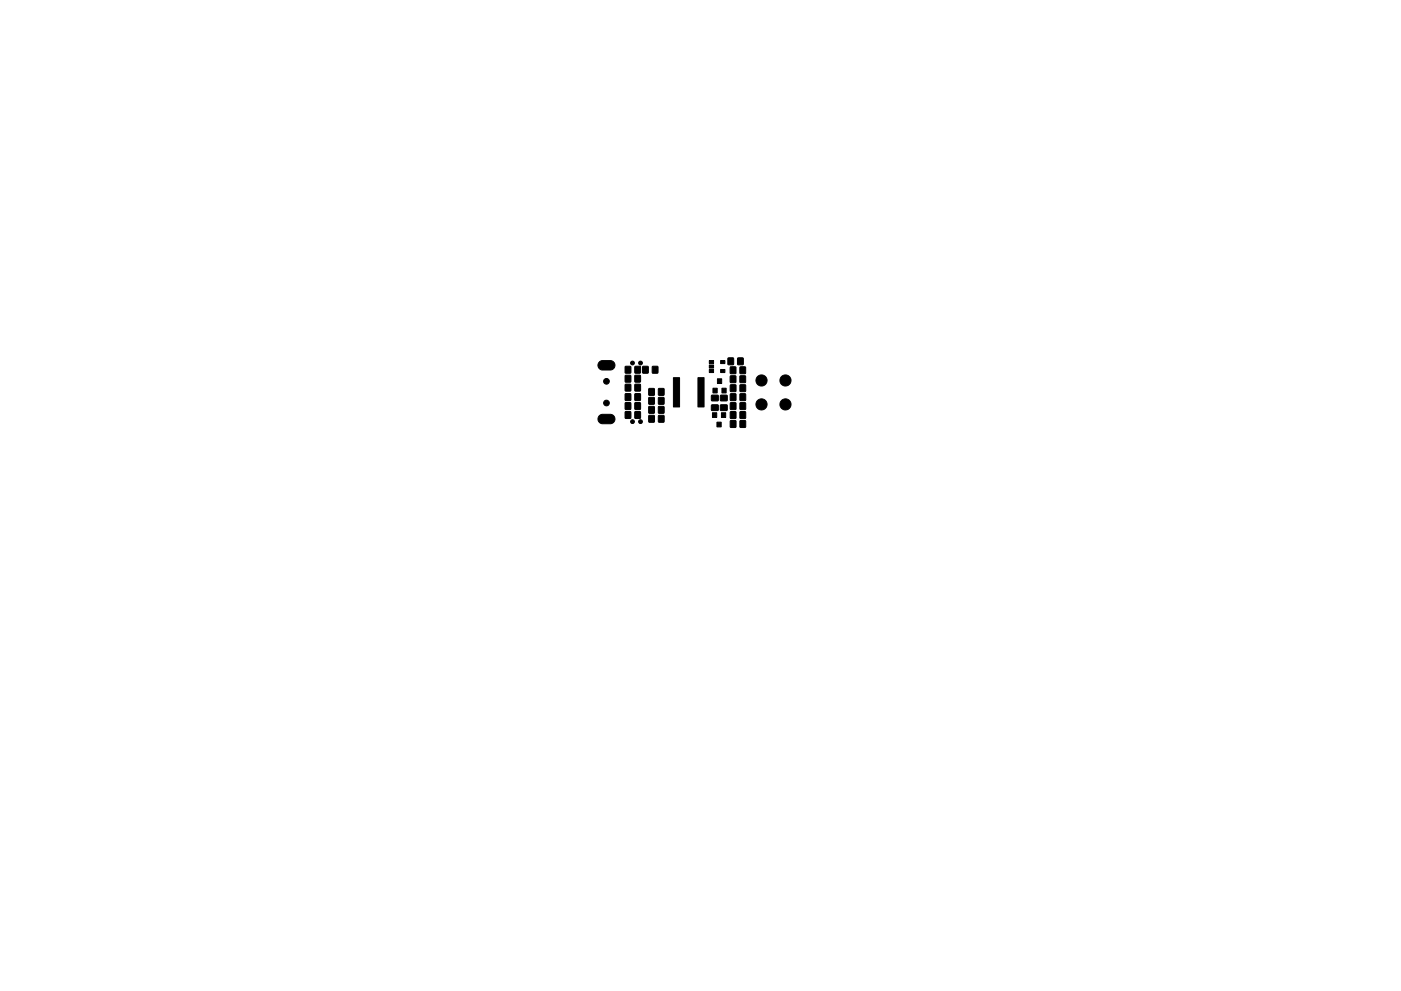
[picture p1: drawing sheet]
<svg xmlns="http://www.w3.org/2000/svg" width="297mm" height="210mm" viewBox="0 0 297 210" stroke-linecap="round" stroke-linejoin="round" font-family="sans-serif">
<g fill="#000" stroke="#000" stroke-width=".21">
<path d="M127.1 76.8l.5-.3h1.8a1 1 0 0 1 1 1 1 1 0 0 1-1 1h-1.7a1 1 0 0 1-.9-.6 1 1 0 0 1 .3-1.1zM132.6 79.7h1.1v1.4l-1.1-.1zM132.6 77.8h1.1v1.4l-1.1-.1zM134.6 79.7h1.2l-.1 1.4-1.1-.1zM134.6 77.8h1.2l-.1 1.4-1.1-.1zM136.3 77.8h1.1v1.4l-1.1-.1zM138.3 77.8h1.2l-.1 1.4-1.1-.1zM150.4 78.4h.9v.6h-.9zM150.4 77.4h.9v.7h-.9zM150.4 76.5h.9v.6h-.9zM152.8 78.4h.9v.6h-.9zM152.8 76.5h.9v.6h-.9z"/>
<path d="M154.4 76h1.1v1.4l-1.2-.1zM154.9 79.8h1.1v1.4l-1.2-.1zM154.9 77.9h1.1v1.4l-1.2-.1zM156.4 76h1.2l-.1 1.4-1.1-.1zM156.9 79.8h1.2l-.1 1.4-1.1-.1zM156.9 77.9h1.2l-.1 1.4-1.1-.1zM127.1 88.2l.5-.3h1.8a1 1 0 0 1 1 1 1 1 0 0 1-1 1h-1.7a1 1 0 0 1-.9-.6 1 1 0 0 1 .3-1.1zM132.6 87.4h1.1v1.4l-1.1-.1zM132.6 85.5h1.1v1.4l-1.1-.1zM132.6 83.6h1.1v1.4l-1.1-.1zM132.6 81.6h1.1v1.4l-1.1-.1zM134.6 87.4h1.2l-.1 1.4-1.1-.1z"/>
<path d="M134.6 85.5h1.2l-.1 1.4-1.1-.1zM134.6 83.6h1.2l-.1 1.4-1.1-.1zM134.6 81.6h1.2l-.1 1.4-1.1-.1zM137.6 88.2h1.1v1.4l-1.1-.1zM137.6 86.3h1.1v1.4l-1.1-.1zM137.6 84.4h1.1v1.4l-1.1-.1zM137.6 82.5h1.1v1.4l-1.1-.1zM139.6 88.2h1.2l-.1 1.4-1.1-.1zM139.6 86.3h1.2l-.1 1.4-1.1-.1zM139.6 84.4h1.2l-.1 1.4-1.1-.1zM139.6 82.5h1.2l-.1 1.4-1.1-.1zM142.8 80.1h1.3v6.2h-1.3z"/>
<path d="M148 80.1h1.3v6.2h-1.3zM151.1 87.6h.9v1h-.9zM151.2 82.4h.9v1h-.9zM150.9 85.9h1.3l.1 1.1-1.4 .1zM150.9 83.9h1.3l.1 1.1h-1.4zM152 89.6h.9v1h-.9zM152.1 80.4h.9v1h-.9zM153 87.6h.9v1h-.9zM153.1 82.4h.9v1h-.9zM152.8 85.9h1.3l.1 1.1-1.4 .1zM152.8 83.9h1.3l.1 1.1h-1.4zM154.9 89.3h1.1v1.4l-1.2-.1z"/>
<path d="M154.9 87.4h1.1v1.4l-1.2-.1zM154.9 85.5h1.1v1.4l-1.2-.1zM154.9 83.6h1.1v1.4l-1.2-.1zM154.9 81.7h1.1v1.4l-1.2-.1zM156.9 89.3h1.2l-.1 1.4-1.1-.1zM156.9 87.4h1.2l-.1 1.4-1.1-.1zM156.9 85.5h1.2l-.1 1.4-1.1-.1zM156.9 83.6h1.2l-.1 1.4-1.1-.1zM156.9 81.7h1.2l-.1 1.4-1.1-.1z"/>
<circle cx="134.1" cy="77" r=".4"/>
<circle cx="135.8" cy="77" r=".4"/>
<circle cx="128.6" cy="85.5" r=".6"/>
<circle cx="128.6" cy="80.9" r=".6"/>
<circle cx="134.1" cy="89.5" r=".4"/>
<circle cx="135.8" cy="89.5" r=".4"/>
<circle cx="161.5" cy="85.8" r="1.18"/>
<circle cx="161.5" cy="80.7" r="1.18"/>
<circle cx="166.5" cy="85.8" r="1.18"/>
<circle cx="166.5" cy="80.7" r="1.18"/>
</g>
</svg>
